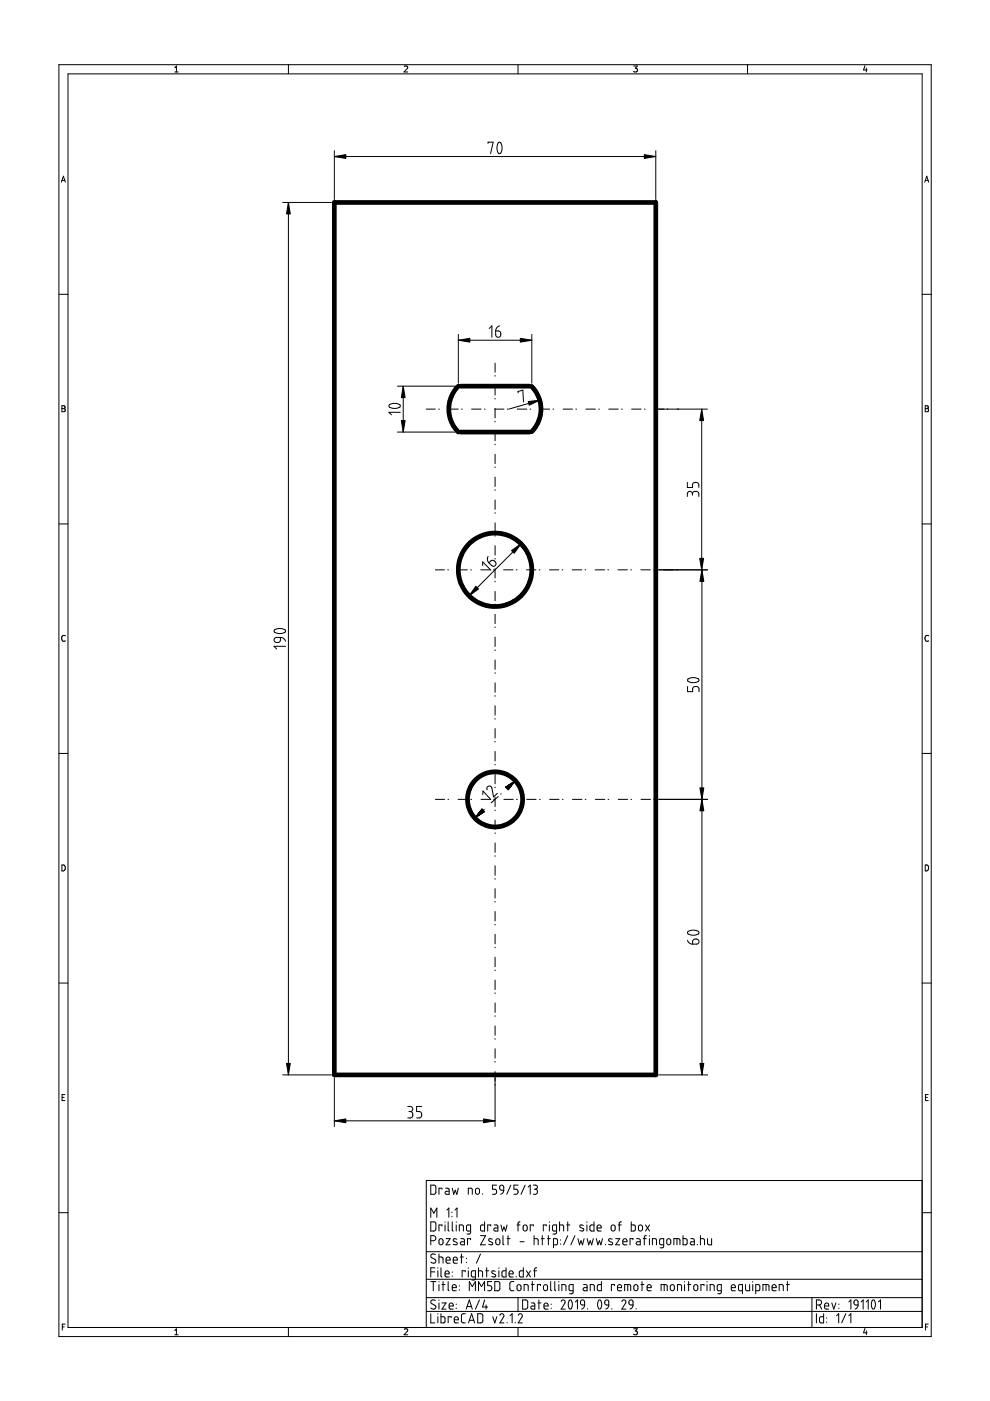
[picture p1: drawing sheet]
<svg xmlns="http://www.w3.org/2000/svg" width="210mm" height="297mm" viewBox="0 0 210 297" stroke-linecap="round" stroke-linejoin="round" font-family="sans-serif">
<g fill="none" stroke="#000" stroke-width=".99">
<path d="M70.9 42.9h68.1v185h-68.1zM97.2 81.9l-1.4 1.8-.4 1.1-.2 1.4v1.4l.4 1.6 .5 1.1 1.1 1.3M97.7 91.6h14.6M97.7 81.9h14.6M112.7 81.9l.8 1 .6 1.1 .4 1.2 .2 1.3-.1 1.6-.4 1.2-.7 1.3-.8 .9"/>
<circle cx="105" cy="120.8" r="7.8"/>
<circle cx="105" cy="169.5" r="5.8"/>
</g>
<g fill="none" stroke="#000" stroke-width=".21">
<path d="M12.5 13.7h184.9v269.7h-184.9zM14.4 15.7h181.1v265.8h-181.1zM37.1 15.3h.7M37.1 14.4l.3-.4v1.3M61.2 13.7v2M85.7 14.1l.5-.1 .2 .4-.7 .9h.7M109.8 13.7v2M134.3 14h.8l-.4 .5 .4 .1v.5l-.2 .2-.6-.2M158.5 13.7v2M183.4 13.9l-.3 .9h.8M183.7 14.4v.9M13 38.6l.4-1.2 .5 1.2"/>
<path d="M13.1 38.2h.6M70.9 32v10.3M70.9 33.2h68.1M103.5 30.4v-.3h1.1l-.6 2.5M105.7 30.2h.4l.3 .5v.9l-.2 .8a.47 .47 0 0 1-.6 0 .47 .47 0 0 1-.2-.5v-.9zM139 32v10.3M196.1 38.6l.4-1.2 .4 1.2M196.2 38.2h.6M59.9 42.9h10.4M61.2 42.9v185M12.5 62.4h1.9M97.2 70.9v10.4"/>
<path d="M97.2 72.1h15.6M103.7 69.6l.6-.5v2.4M105 77v1.9M105 79.6v.2M105.1 70.2h.7l.3 .2 .1 .7-.2 .3-.4 .1-.4-.2zM105.9 69.1l-.6 .3-.2 .8M112.8 70.9v10.4M195.5 62.4h1.9M13.1 86h.4l.3 .3-.3 .3 .3 .1v.3l-.2 .3h-.5zM13.1 86.6h.4M82.5 85.8l1-.3 1.2 .2a.48 .48 0 0 1 0 .6 .48 .48 0 0 1-.5 .3l-1.4-.2-.3-.2zM84.3 91.6h12.3"/>
<path d="M84.3 81.9h12.3M84.9 87.4h-2.5l.6 .5M85.5 81.9v9.7M90.4 86.7h1.9M93 86.7h.2M95.1 86.7h2.1M97.9 86.7h.1M100 86.7h2M102.7 86.7h.1M104.8 86.7h2M105 81.8v2M105 84.5v.1"/>
<path d="M105 86.6v2M105 89.3v.2M105 91.5v2M105 94.1v.2M105 96.3v2M105 99v.1M107.5 86.7h.2M109.7 86.7h2M109.9 83.3l-.1-.3 1-.3 .2 2.5M112.4 86.7h.1M114.4 84.9l-6.5 1.8M114.5 86.7h2"/>
<path d="M117.2 86.7h.2M119.4 86.7h2M122.1 86.7h.1M124.2 86.7h2M126.9 86.7h.2M129.1 86.7h2M131.8 86.7h.1M133.9 86.7h2M136.6 86.7h.2M138.8 86.7h11.2M148.8 86.7v34.1M196.2 86h.4l.2 .3-.2 .3 .3 .3-.2 .4h-.5z"/>
<path d="M196.2 86.6h.4M12.5 111.1h1.9M102.3 119.9v-.8l1.8 1.8M103.5 118l-.1 .8 .3 .5M104.1 118.9l.3-.1 .4 .1 .3 .4v.5l-.4 .3-.4-.2-.6-.6zM105 101.2v1.9M105 103.8v.2M105 106v2M105 108.7v.1M105 110.8v2M105 113.5v.2M105 115.7v2"/>
<path d="M105 118.4v.1M110.5 115.3l-11 11M145.7 102.3v1.1h1.1v-.7l.5-.4 .7 .2 .2 .9M146.8 104.7l-.2-.4-.6-.1-.2 .3-.1 .8M146.8 104.7l.3-.4 .7-.1 .3 .3 .1 .8M146.8 104.7v.3M195.5 111.1h1.9M13.8 134.8a.59 .59 0 0 0-.7 .5 .59 .59 0 0 0 .7 .6M58.2 135.4l.3-.3h1l-.1 .7-.3 .4h-.7l-.3-.3zM58.2 133.5l1-.3 1.1 .3a.49 .49 0 0 1 .1 .6 .49 .49 0 0 1-.6 .2h-.7l-.8-.2-.2-.3zM59.5 135.1l.6 .2 .4 .7M60.5 137h-2.4l.6 .6"/>
<path d="M92.3 120.8h1.9M94.9 120.8h.2M97.1 120.8h2M99.8 120.8h.1M101.9 120.8h2M104.6 120.8h.2M105 120.5v2M105 123.2v.2M105 125.4v2M105 128.1v.1M105 130.2v2M105 132.9v.2"/>
<path d="M105 135.1v2M105 137.8v.1M105 139.9v2M106.8 120.8h2M109.5 120.8h.1M111.6 120.8h2M114.3 120.8h.2M116.5 120.8h2M119.2 120.8h.1M121.3 120.8h2M124 120.8h.2M126.2 120.8h2"/>
<path d="M128.9 120.8h.1M131 120.8h2M133.7 120.8h.2M135.9 120.8h2M138.6 120.8h.1M139.6 120.8h10.4M148.8 120.8v107.1M196.9 134.8a.57 .57 0 0 0-.8 .5 .57 .57 0 0 0 .8 .6M12.5 159.7h1.9M105 142.6v.2M105 144.8v2M105 147.5v.1"/>
<path d="M105 149.6v2M105 152.3v.2M105 154.5v2M105 157.2v.1M105 159.3v2M145.8 145.6v1h1.1v-.7l.4-.3h.5l.3 .2 .1 .8M145.8 144l.5-.3h.9l.8 .2 .2 .4-.5 .3-1 .1-.8-.2zM195.5 159.7h1.9M92.3 169.5h2M95 169.5h.1M97.1 169.5h2M99.8 169.5h.2"/>
<path d="M102 169.5h2M102.1 172.1l-1.4 1.3M102.4 168.5v-.8l1.7 1.8M102.7 171.6l-.1 .1M103.3 167.4l.1-.6 .4-.2 .4 .2 .4 2.2 .9-.8M104.7 169.5h.1M105 162v.2M105 164.2v2M105 166.9v.1M105 169v2M105 171.7v.2M105 173.9v2"/>
<path d="M105 176.6v.1M105 178.7v2M105.6 168.9l-1.4 1.3M106.3 168.3l-.1 .1M106.8 169.5h2M109.2 165.6l-1.5 1.3M109.5 169.5h.2M111.7 169.5h2M114.4 169.5h.1M116.5 169.5h2M119.2 169.5h.2M121.4 169.5h2"/>
<path d="M124.1 169.5h.1M126.2 169.5h2M128.9 169.5h.2M131.1 169.5h2M133.8 169.5h.1M135.9 169.5h2M138.6 169.5h.2M139.6 169.5h10.4M13.1 183.4a.64 .64 0 0 1 .8 .6 .64 .64 0 0 1-.8 .7zM105 181.4v.2M105 183.6v2M105 186.3v.1"/>
<path d="M105 188.4v2M105 191.1v.2M105 193.3v2M105 196v.1M105 198.1v2M145.8 199.4l.4 .6 .7 .2M145.8 197.5l1-.3 1.2 .3a.52 .52 0 0 1 0 .6 .52 .52 0 0 1-.6 .1l-.6 .1-.8-.2-.2-.2zM147 199.3l.3-.2h.6l.3 .4v.3l-.4 .4h-.9zM196.2 183.4a.64 .64 0 0 1 .7 .6 .64 .64 0 0 1-.7 .7zM12.5 208.4h1.9M105 200.8v.2M105 202.9v2.1"/>
<path d="M105 205.7v.1M105 207.8v2M105 210.5v.2M105 212.6v2.1M105 215.3v.2M105 217.5v2M195.5 208.4h1.9M13.2 232.7h.4M13.8 232.1h-.6v1.2h.6M59.9 227.9h10.4M70.9 228.5v10.3M70.9 237.6h34.1"/>
<path d="M86.4 234.6h.8l.3 .4-.1 .5-.4 .2M86.7 235.7h.3M87 235.7l.3 .1 .2 .3v.6l-.4 .3h-.7M89.4 234.6h-1.1v1.1h.8l.3 .4-.1 .8-.3 .1h-.7M105 220.2v.1M105 222.4v1.9M105 225v.2M105 227.2v11.6M139.6 227.9h10.4M196.2 232.7h.4M196.8 232.1h-.6v1.2h.6M12.5 257.1h1.9"/>
<path d="M91.3 251.3h.8l.3 .3v1.3l-.3 .3h-.8zM91.3 259.1h.8l.3 .3v1.2l-.3 .4h-.8zM91.3 258.1v-2l.7 1.1 .6-1.1v2M93.7 252.1v-.2h-.6v1.3M93.7 259.9v-.2h-.6v1.3M94.4 259.1v.1M94.4 259.7v1.3M94.5 251.9h.5l.2 .3v1h-.6a.32 .32 0 0 1-.2-.4 .32 .32 0 0 1 .3-.2h.5M94.7 256.6l.5-.5v2M95 259.1v1.8l.2 .1M95.8 257v.1M95.8 257.9v.1"/>
<path d="M95.9 259.1v1.8l.2 .1M95.9 251.9l.3 1.3 .3-.9 .4 .9 .3-1.3M96.5 256.6l.4-.5v2M96.7 259.1v.1M96.7 259.7v1.3M99.3 253.2v-1.3h.6l.2 .2v1.1M100.9 252l.5-.1 .2 .2 .1 .8-.3 .3h-.3l-.3-.2zM102.3 253.1v.1M102.7 259.1v1.9l-.7-.1-.1-.2v-.9l.8-.1M104 259.9v-.2h-.6v1.3M104.8 259.7h.5l.3 .3v1h-.7a.33 .33 0 0 1-.2-.4 .33 .33 0 0 1 .3-.3h.6M105.3 251.3h-.9v.8l.6 .1 .3 .3-.2 .6-.7 .1"/>
<path d="M106.1 251.4l.3-.1 .3 .1 .1 .9h-.5l-.3-.1-.1-.6zM106.2 259.7l.3 1.3 .3-.9 .4 .9 .3-1.3M106.8 252.3l-.2 .6-.4 .3M108.3 251.3l-.9 1.9M109.6 259.7h.7M109.8 251.3h-.8v.8l.6 .1 .2 .3-.1 .6-.7 .1M110.3 259.1l-.5 .2v1.7M111 259.9l.5-.2 .2 .2 .1 .7-.2 .3-.3 .1-.3-.2zM111.3 251.3l-.8 1.9M112 251.7l.4-.4v1.9M113.1 251.3h.5l.3 .2v.4l-.4 .2M113.1 259.9v-.2h-.7v1.3"/>
<path d="M113.3 252.1h.2M113.5 252.1l.4 .3v.6l-.3 .2h-.5M115.8 259.9v-.2h-.6v1.3M116.5 259.1v.1M116.5 259.7v1.3M118.6 259.7l.8 .1 .1 1.2M118.6 259.1v1.9M120.2 259.7h.6M120.4 259.1v1.9M123.7 259.8l-.3-.1a.29 .29 0 0 0-.4 .1 .29 .29 0 0 0 .1 .4l.5 .3a.35 .35 0 0 1 0 .5 .35 .35 0 0 1-.5 0l-.2-.1M124.4 259.1v.1M124.4 259.7v1.3"/>
<path d="M125.9 259.1v1.9l-.7-.1-.1-.2v-.8l.2-.2h.6M129.6 259.9l.5-.2 .3 .3v.7l-.3 .3-.3-.1-.2-.2zM131.1 259.7h.6M131.7 259.1h-.3l-.1 .2v1.7M133.8 259.1v1.9h.8l.1-.2v-.9l-.2-.2h-.7M135.4 259.9l.5-.2 .3 .2v.7l-.2 .3-.3 .1-.3-.2zM136.9 259.7l.8 1.3M137.7 259.7l-.8 1.3M195.5 250.3h-105.1v31.2M195.5 257.1h1.9M90.4 278h105.1M90.4 275.1h105.1"/>
<path d="M90.4 271.2h105.1M90.4 265.4h105.1M91.3 263.1l.9-.2 .2-.3-.1-.5-1-.1v1.9M91.3 278.5v2h.9M91.3 271.7h1.1M91.3 269.7h.9M91.9 271.7v2M92.2 268.8h-.9v1.9M92.3 275.7l-.7-.1-.2 .2-.1 .3 .2 .3 .9 .5v.5l-.5 .2-.6-.3M92.3 266l-.7-.1-.2 .2-.1 .3 .2 .2 .9 .5v.5l-.5 .2-.6-.2M92.8 268.8v.1M92.8 269.4v1.3"/>
<path d="M92.8 278.5v.1M92.8 279.2v1.3M93.1 266.5h.5l.3 .2v1.1M93.1 265.9v1.9M93.1 271.7v.1M93.1 272.4v1.3M93.1 275.6v.1M93.1 276.2v1.4M93.2 262.8l.4-.2 .3 .3v.7l-.3 .3h-.2l-.3-.2zM93.5 278.5v2h.7l.2-.3-.1-.9-.8-.1M93.5 268.8v1.8l.2 .1M93.7 276.2h.9l-.9 1.4h.9"/>
<path d="M93.7 272.4h.7M93.9 271.7v2M94.4 270.1h.8l-.1-.5-.3-.2-.3 .2-.1 .8 .2 .3h.6M94.6 267.2h.8l-.1-.6-.3-.1-.3 .1-.1 .9 .2 .3h.6M94.6 262.6h.8l-.8 1.3h.8M95 271.7v1.8l.2 .2M95.2 276.9h.9l-.1-.5-.3-.2-.4 .2-.1 .9 .2 .2 .7 .1M95.7 279.4v-.2h-.7v1.3M95.9 273h.8l-.1-.5-.3-.1-.4 .1v.9l.2 .2 .6 .1M95.9 269.7v.1M95.9 270.5v.1M96.1 267.2h.9l-.2-.6-.3-.1-.3 .2-.1 .9 .2 .2h.7"/>
<path d="M96.3 279.8h.9l-.2-.5-.2-.1-.4 .1-.1 .9 .2 .3h.7M96.7 276.5v.1M96.7 277.3v.2M96.9 262.7l-.4-.1a.29 .29 0 0 0-.4 .2 .29 .29 0 0 0 .1 .3l.6 .3a.35 .35 0 0 1 0 .5 .35 .35 0 0 1-.5 0l-.2-.1M97.4 261v-1.3l.8 .1 .1 1.2M97.4 272.6v.1M97.4 273.5v.1M97.6 266.5h.7M97.7 262.6h.5l.3 .3v1h-.6a.33 .33 0 0 1-.3-.3 .33 .33 0 0 1 .3-.3h.6M97.8 265.9v1.9M98.6 269.7v-.3h-.6v1.3M98.7 278.5l-.6 .1-.3 .2 .1 1.5 .3 .2h.5"/>
<path d="M98.8 277.6l.7-2 .6 2M98.9 266.7v.1M98.9 267.6v.1M99 277h1M99.3 268.8v.1M99.3 269.4v1.3M99.5 273.7v-2l.6 1.1 .7-1.1v2M99.5 279.9h1M99.8 261l-.8-.1-.1-1 .2-.1 .7-.1v1.6l-.3 .3h-.5M99.8 262.8v-.2h-.7v1.3M100.8 270.7l-.8-.1-.1-.9 .2-.2 .7-.1v1.7l-.2 .3h-.6M101.3 278.5h.7l.3 .3 .1 1.3-.3 .4h-.8z"/>
<path d="M101.5 269.4h.5l.3 .2v1.1M101.5 268.8v1.9M101.5 273.7v-2l.6 1.1 .6-1.1v2M101.7 275.6l-.9 2M101.9 265.9l-.9 1.9M101.9 262h1.1l-1.1 1.9h1.1M102.7 275.6l-.4 1.5h1.1M103 269.4h.6M103.1 276.7v.9M103.2 268.8v1.9M104.3 271.7h-.9v.9h.6l.3 .4-.2 .5-.7 .2M104.4 262.7l-.4-.1a.29 .29 0 0 0-.4 .2 .29 .29 0 0 0 .2 .3l.5 .3a.35 .35 0 0 1 0 .5 .35 .35 0 0 1-.5 0l-.2-.1"/>
<path d="M104.5 279.2l.4 1.3 .4-1.3M104.9 271.7h.8l.3 .3v1.3l-.3 .3-.8 .1zM105 269.6l-.2-.1a.3 .3 0 0 0-.5 0 .3 .3 0 0 0 .1 .5l.6 .2a.36 .36 0 0 1-.1 .5 .36 .36 0 0 1-.5 0l-.1-.1M105.2 262.8l.5-.2 .3 .3v.7l-.3 .3h-.4l-.2-.3zM105.8 268.8v.1M105.8 269.4v1.3M106 278.8l.3-.3 .5 .2v.5l-.8 1.3h.8M106.6 262v1.8l.2 .1M107.3 268.8v1.9h-.7l-.2-.2 .1-.9 .8-.2M107.5 262.6h.7M107.7 262v1.9M107.9 270.1h.9l-.2-.6-.2-.1-.3 .2-.2 .8 .2 .3h.7"/>
<path d="M108.2 279l.4-.5v2M109 271.7h-.6l-.3 .4 .1 1.4 .3 .2h.5M109.5 270.6v.1M109.7 272.5l.3-.1 .5 .3v.6l-.3 .3h-.4l-.2-.3zM109.8 275.1v2.9M109.9 278.8l.3-.3 .5 .2v.5l-.8 1.3h.8M110.3 263.3h.8M110.8 275.6h.7l.4 .3v1.3l-.3 .3-.8 .1zM111 268.8v1.9h-.7l-.2-.2 .1-.9 .8-.2M111.1 273.7v-1.3l.8 .1 .1 1.2M111.6 269.4l.9 1.3M112.5 269.4l-.9 1.3"/>
<path d="M112.6 276.2l.6 .1 .2 .2v1.1l-.6-.1a.32 .32 0 0 1-.3-.3 .32 .32 0 0 1 .4-.3h.5M112.6 272.4h.7M112.9 271.7v2M113.1 269.4h.7M113.2 262.6h.6l.3 .2v1.1M113.2 262v1.9M113.8 268.8l-.5 .2v1.7M114 276.2h.7M114.3 275.6v2M114.6 272.6v-.2h-.7v1.3M114.7 262.6h.7M115 262v1.9"/>
<path d="M115.3 276.9h.9l-.1-.5-.3-.2-.4 .2-.1 .8 .2 .3 .7 .1M115.4 272.5l.4-.1 .3 .2v.7l-.3 .3h-.4l-.1-.3zM116.1 262.6h.6M116.3 262v1.9M116.8 271.7v1.8l.2 .2M116.9 276.5v.1M116.9 277.3v.2M117.3 263.9h.6l.3-.2v-.8l-.2-.3h-.7v2M117.6 271.7v1.8l.2 .2M118 261l-.8-.1-.1-1 .2-.1 .7-.1v1.7l-.2 .2h-.6M118.5 271.7v.1M118.5 272.4v1.3"/>
<path d="M118.9 262.8v.2M118.9 263.7v.1M119 275.9a.43 .43 0 0 1 .3-.3 .43 .43 0 0 1 .4 .2l.1 .4-.8 1.4h.8M119.1 273.7v-1.3l.8 .1 .1 1.2M120.4 262l-.9 1.9M120.7 275.7a.54 .54 0 0 1 .6 .2 .54 .54 0 0 1 0 .6l-.1 .8a.36 .36 0 0 1-.4 .2 .36 .36 0 0 1-.3-.5v-.6zM121.5 273.7l-.8-.2-.1-.9 .2-.2h.7v1.6l-.2 .3h-.5M121.9 262l-.9 1.9M122 276l.4-.4v2M122.5 262.6l.4 1.3 .3-.8 .3 .8 .3-1.3M123.2 275.7l.4-.1 .2 .2 .2 .9h-.5l-.4-.2v-.6zM123.7 272.4h.5l.3 .2v1.1h-.5a.33 .33 0 0 1-.4-.4 .33 .33 0 0 1 .4-.3h.5"/>
<path d="M124 276.7l-.2 .5-.5 .4M124.5 262.6l.3 1.3 .3-.8 .4 .8 .3-1.3M124.6 277.5v.1M125.1 273.7v-1.3l.8 .1 .1 1.2M126.4 262.6l.4 1.3 .3-.8 .3 .8 .3-1.3M126.6 260.3h.9l-.2-.5-.4-.1-.2 .2-.1 .9 .2 .2h.7M126.9 275.7a.54 .54 0 0 1 .6 .2 .54 .54 0 0 1 .1 .6l-.2 .8a.37 .37 0 0 1-.5 .2 .37 .37 0 0 1-.2-.5v-.6zM127.5 271.7v2l-.7-.1-.2-.3 .1-.8 .8-.1M128.3 275.8l.3-.2 .4 .2 .1 .9h-.5l-.3-.2zM128.4 263.8v.1M129.1 276.7l-.1 .5-.6 .4M129.7 277.5v.1"/>
<path d="M129.8 262.7l-.3-.1a.29 .29 0 0 0-.4 .2 .29 .29 0 0 0 .1 .3l.6 .3a.35 .35 0 0 1-.1 .5 .35 .35 0 0 1-.5 0l-.2-.1M130.3 272.6v-.2h-.7v1.3M130.5 262.6h.9l-.9 1.3h.9M130.9 273h.9l-.2-.5-.2-.1-.4 .1-.1 .9 .2 .2 .7 .1M131.8 275.9l.4-.3 .5 .2v.4l-.9 1.4h.9M132.1 263.3h.8l-.2-.6h-.5l-.1 .9 .1 .3h.7M132.4 273.7v-1.3l1.3 .1v1.2M133.1 272.4v1.3M133.5 275.8l.2-.2 .4 .2 .1 .9-.7-.1-.2-.3zM134.2 276.7l-.2 .6-.4 .3M134.2 262.8v-.2h-.6v1.3M134.5 272.5l.3-.1 .4 .2 .1 .7-.2 .3-.3 .1-.3-.2z"/>
<path d="M134.9 277.5v.1M135 262.6h.5l.2 .3v1h-.6a.32 .32 0 0 1-.2-.3 .32 .32 0 0 1 .3-.3h.5M135.9 272.4h.6M136.1 271.7v2M136.4 262.6h.6M137 262l-.4 .2v1.7M137.2 273h.9l-.2-.5-.3-.1-.3 .1-.1 .9 .2 .2 .7 .1M137.7 262v.1M137.7 262.6v1.3M138.3 263.9v-1.3h.6l.2 .2 .1 1.1M140.2 273.7v-1.3h.9l.3 .1 .1 1.2M140.7 263.9l-.8-.1-.1-.9 .2-.2 .7-.1v1.7l-.2 .3h-.5"/>
<path d="M140.8 272.4v1.3M141.5 262.8l.4-.2 .3 .3v.7l-.3 .3h-.3l-.2-.3zM142.2 272.5l.5-.1 .3 .2v.7l-.3 .3h-.4l-.2-.3zM142.9 263.9v-1.3l1.2 .1 .1 1.2M143.5 262.6v1.3M143.6 273.7v-1.3l.8 .1 .1 1.2M144.8 262v1.9h.8l.1-.2-.1-.9-.2-.2h-.6M145.1 271.7v.1M145.1 272.4v1.3M145.8 272.4h.7M146 271.7v2M146.5 262.6h.5l.2 .4v.9h-.6a.32 .32 0 0 1-.3-.3 .32 .32 0 0 1 .4-.3h.5"/>
<path d="M147.2 272.5l.5-.1 .2 .2 .1 .7-.3 .3h-.4l-.2-.3zM147.8 263.8v.1M148.5 262.6h.5l.3 .2 .1 1.1M148.5 262v1.9M149.3 272.6v-.2h-.7v1.3M149.9 271.7v.1M149.9 272.4v1.3M150 262.6v1l.3 .3h.6v-1.3M150.6 273.7v-1.3l.8 .1v1.2M152.9 273.7l-.8-.2v-.8l.1-.3h.7v1.7l-.2 .2h-.5M155 273h.9l-.1-.5-.3-.1-.3 .1-.2 .9 .2 .2 .7 .1M157.4 273.7l-.8-.2v-.9l.1-.2h.7v1.9"/>
<path d="M158.1 272.4v1l.2 .3h.6v-1.3M159.6 271.7v.1M159.6 272.4v1.3M160.2 273.7l.8-.2 .1-.9-.1-.2h-.8v1.9M161.8 273.7v-1.3l1.2 .1v1.2M162.4 272.4v1.3M163.7 273h.9l-.2-.5-.3-.1-.3 .1-.1 .9 .2 .2 .7 .1M165.2 273.7v-1.3l.8 .1 .1 1.2M166.7 272.4h.7M166.9 271.7v2M172.1 275.1v6.4M173.1 276.7l.9-.1 .2-.5-.1-.3-.4-.2h-.6v2"/>
<path d="M173.1 278.5v2M173.8 276.7l.4 .9M174.6 278.5v2l-.7-.1-.1-.2v-.9l.8-.1M174.8 276.9h.9l-.1-.5-.3-.2-.3 .2-.2 .9 .2 .2 .7 .1M175.3 279.4v.1M176.4 276.2l.4 1.4 .4-1.4M177.4 279l.4-.5v2M177.9 276.5v.1M177.9 277.3v.2M179.3 278.5l-.8 2M180 276l.4-.4v2M180 279l.4-.5v2"/>
<path d="M181.2 275.8l.2-.2 .4 .1 .1 .2v.8l-.7-.1-.1-.3zM181.9 276.7l-.2 .6-.4 .3M182.6 276l.4-.4v2M183.7 276l.4-.4v2M185 275.7a.54 .54 0 0 1 .5 .2 .54 .54 0 0 1 .1 .6l-.1 .7a.37 .37 0 0 1-.5 .3 .37 .37 0 0 1-.2-.5v-.8zM186.2 276l.5-.4v2M13.2 281.3h.4M13.8 280.7h-.6v1.3M37.1 282.1l.3-.4v1.3M37.1 283h.7M61.2 281.5v1.9M85.7 281.8l.5-.1 .2 .4-.7 .9h.7"/>
<path d="M99.3 280.5l.7-2 .6 2M107.5 280.4v.1M109.2 280.4v.1M109.8 281.5v1.9M134.3 281.7h.8l-.4 .5 .4 .1v.6l-.2 .1-.6-.1M175.3 280.3v.1M183.4 281.7l-.3 .9h.8M183.7 282.2v.8M196.2 281.3h.5M196.8 280.7h-.6v1.3"/>
</g>
<g fill="#000" stroke="#000" stroke-width=".21">
<path d="M70.9 33.2l2.4-.4v.8zM136.6 32.8l2.4 .4-2.4 .4zM61.2 42.9l.4 2.5h-.9zM97.2 72.1l2.4-.4v.8zM110.3 71.7l2.5 .4-2.5 .4zM85.1 89.2h.8l-.4 2.4zM85.5 81.9l.4 2.4h-.8zM112 85.1l2.4-.2-2.2 1zM148.8 86.7l.4 2.5h-.8zM108.5 116.7l2-1.4-1.5 2zM100.9 124.3l.6 .6-2 1.4zM148.4 118.4h.8l-.4 2.4z"/>
<path d="M148.8 120.8l.4 2.5h-.8zM102.2 171.5l.5 .6-2 1.3zM107.2 166.9l2.1-1.4-1.6 2zM148.8 169.5l.4 2.4h-.8zM148.4 167h.8l-.4 2.5zM60.7 225.5h.9l-.4 2.4zM70.9 237.6l2.4-.4v.8zM102.5 237.2l2.5 .4-2.5 .4zM148.4 225.5h.8l-.4 2.4z"/>
</g>
</svg>
